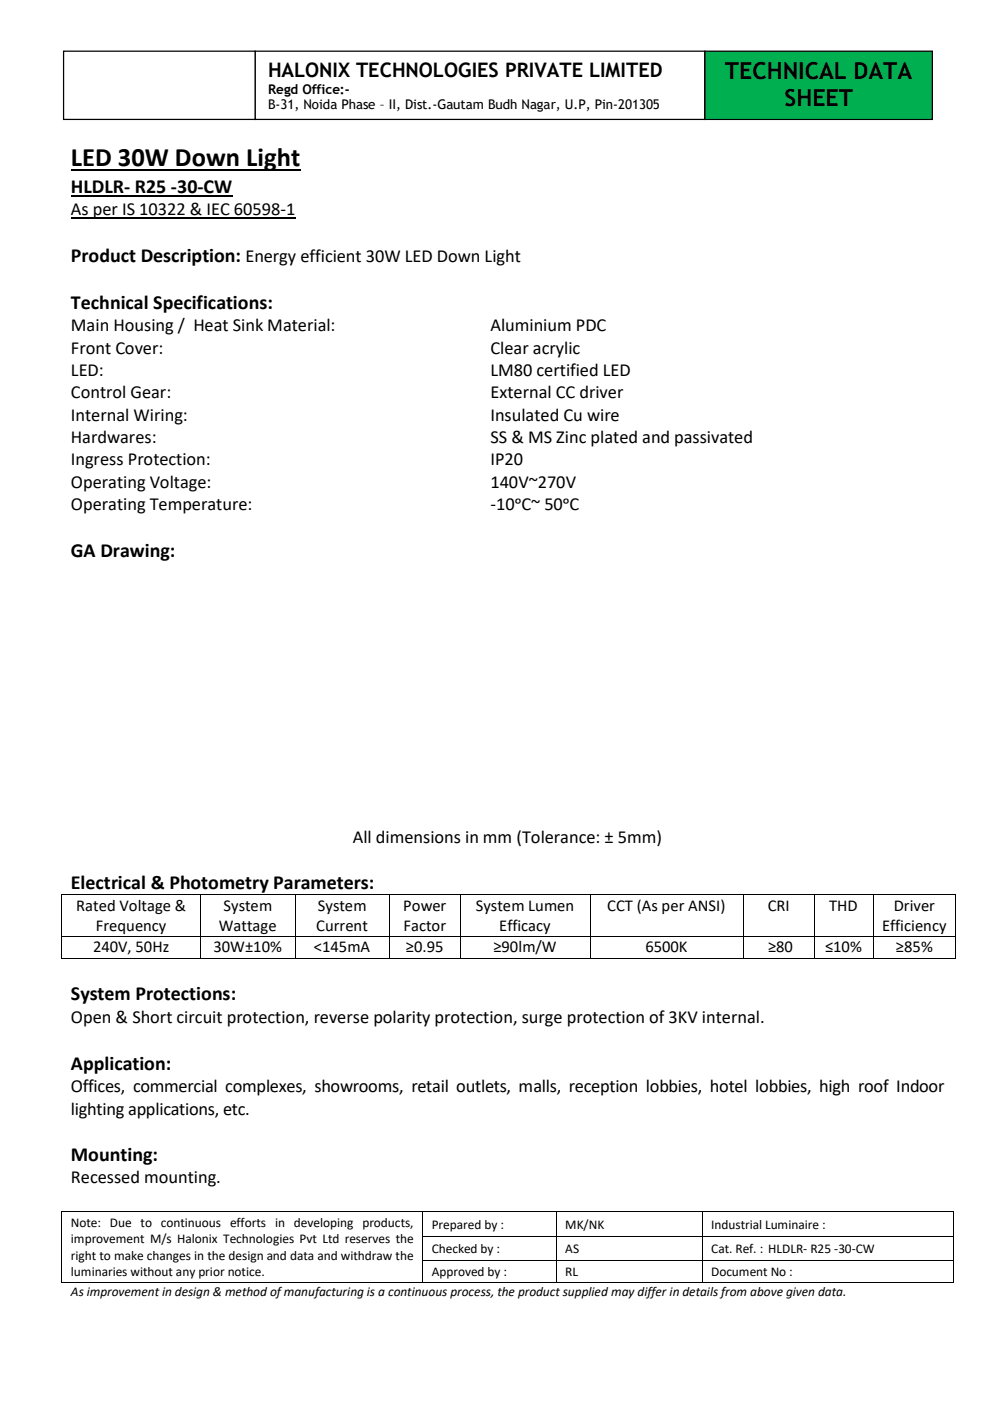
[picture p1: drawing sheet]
<svg xmlns="http://www.w3.org/2000/svg" width="210mm" height="297mm" viewBox="0 0 210 297" stroke-linecap="round" stroke-linejoin="round" font-family="sans-serif">
<defs><g id="words">
<text font-size="5.6" x="15" y="35.3">LED 30W Down Light</text>
<g font-size="5">
<text x="153.7" y="16.7">TECHNICAL DATA</text>
<text x="166.3" y="22.4">SHEET</text>
</g>
<g font-size="4.2">
<text x="56.8" y="16.3">HALONIX TECHNOLOGIES PRIVATE LIMITED</text>
<text x="15" y="40.9">HLDLR- R25 -30-CW</text>
<text x="15" y="55.5">Product Description: Energy efficient 30W LED Down Light</text>
<text x="15" y="65.4">Technical Specifications:</text>
<text x="15" y="118">GA Drawing:</text>
<text x="15" y="188.4">Electrical &amp; Photometry Parameters:</text>
<text x="15" y="212">System Protections:</text>
<text x="15" y="226.7">Application:</text>
<text x="15" y="246">Mounting:</text>
</g>
<g font-size="3.9">
<text x="15" y="45.6">As per IS 10322 &amp; IEC 60598-1</text>
<text x="15" y="70.2">Main Housing / Heat Sink Material:</text>
<text x="104" y="70.2">Aluminium PDC</text>
<text x="15" y="74.9">Front Cover:</text>
<text x="104" y="74.9">Clear acrylic</text>
<text x="15" y="79.7">LED:</text>
<text x="104" y="79.7">LM80 certified LED</text>
<text x="15" y="84.4">Control Gear:</text>
<text x="15" y="89.2">Internal Wiring:</text>
<text x="104" y="84.4">External CC driver</text>
<text x="104" y="89.2">Insulated Cu wire</text>
<text x="15" y="93.9">Hardwares:</text>
<text x="104" y="93.9">SS &amp; MS Zinc plated and passivated</text>
<text x="15" y="98.6">Ingress Protection:</text>
<text x="104" y="98.6">IP20</text>
<text x="15" y="103.4">Operating Voltage:</text>
<text x="104" y="103.4">140V~270V</text>
<text x="15" y="108.1">Operating Temperature:</text>
<text x="104" y="108.1">-10ᵒC~ 50ᵒC</text>
<text x="74.8" y="178.6">All dimensions in mm (Tolerance: ± 5mm)</text>
<text x="15" y="216.8">Open &amp; Short circuit protection, reverse polarity protection, surge protection of 3KV internal.</text>
<text x="15" y="231.5">Offices, commercial complexes, showrooms, retail outlets, malls, reception lobbies, hotel lobbies, high roof Indoor</text>
<text x="15" y="236.2">lighting applications, etc.</text>
<text x="15" y="250.8">Recessed mounting.</text>
</g>
<g font-size="3.5">
<text x="16.2" y="193.1">Rated Voltage &amp;</text>
<text x="20.3" y="197.4">Frequency</text>
<text x="46.4" y="197.4">Wattage</text>
<text x="47.4" y="193.1">System</text>
<text x="67" y="197.4">Current</text>
<text x="67.4" y="193.1">System</text>
<text x="85.5" y="193.1">Power</text>
<text x="85.5" y="197.4">Factor</text>
<text x="100.9" y="193.1">System Lumen</text>
<text x="105.8" y="197.4">Efficacy</text>
<text x="128.7" y="193.1">CCT (As per ANSI)</text>
<text x="162.7" y="193.1">CRI</text>
<text x="175.8" y="193.1">THD</text>
<text x="187" y="197.4">Efficiency</text>
<text x="189.4" y="193.1">Driver</text>
<text x="19.7" y="201.9">240V, 50Hz</text>
<text x="45.3" y="201.9">30W±10%</text>
<text x="66.5" y="201.9">&lt;145mA</text>
<text x="86" y="201.9">≥0.95</text>
<text x="104.6" y="201.9">≥90lm/W</text>
<text x="136.8" y="201.9">6500K</text>
<text x="162.8" y="201.9">≥80</text>
<text x="174.9" y="201.9">≤10%</text>
<text x="189.9" y="201.9">≥85%</text>
</g>
<g font-size="2.8">
<text x="56.8" y="19.9">Regd Office:-</text>
<text x="56.8" y="23.2">B-31, Noida Phase – II, Dist.-Gautam Budh Nagar, U.P, Pin-201305</text>
<text x="15" y="260.1">Note: Due to continuous efforts in developing products,</text>
<text x="15" y="263.5">improvement M/s Halonix Technologies Pvt Ltd reserves the</text>
<text x="91.5" y="260.4">Prepared by :</text>
<text x="119.8" y="260.4">MK/NK</text>
<text x="150.7" y="260.4">Industrial Luminaire :</text>
<text x="15" y="266.9">right to make changes in the design and data and withdraw the</text>
<text x="91.5" y="265.5">Checked by :</text>
<text x="119.8" y="265.5">AS</text>
<text x="150.7" y="265.5">Cat. Ref. : HLDLR- R25 -30-CW</text>
<text x="15" y="270.4">luminaries without any prior notice.</text>
<text x="15" y="274.6">As improvement in design &amp; method of manufacturing is a continuous process, the product supplied may differ in details from above given data.</text>
<text x="91.5" y="270.4">Approved by :</text>
<text x="119.8" y="270.4">RL</text>
<text x="150.7" y="270.4">Document No :</text>
</g>
</g></defs>
<path d="M15 36.1h48.6" fill="none" stroke="#000" stroke-width=".38"/>
<path d="M15 41.5h34.2" fill="none" stroke="#000" stroke-width=".3"/>
<path d="M15 46.2h47.6" fill="none" stroke="#000" stroke-width=".25"/>
<g fill="#000">
<path d="M13 189.6h.2v.1h-.2z" fill-rule="evenodd"/>
<path d="M13 189.6h.2v.1h-.2z" fill-rule="evenodd"/>
<path d="M13 198.4h.2v.1h-.2z" fill-rule="evenodd"/>
<path d="M42.5 189.6h.1v.1h-.1z" fill-rule="evenodd"/>
<path d="M42.5 198.4h.1v.1h-.1z" fill-rule="evenodd"/>
<path d="M62.5 189.6h.2v.1h-.2z" fill-rule="evenodd"/>
<path d="M62.5 198.4h.2v.1h-.2z" fill-rule="evenodd"/>
<path d="M82.5 189.6h.2v.1h-.2z" fill-rule="evenodd"/>
<path d="M82.5 198.4h.2v.1h-.2z" fill-rule="evenodd"/>
<path d="M97.5 189.6h.1v.1h-.1z" fill-rule="evenodd"/>
<path d="M97.5 198.4h.1v.1h-.1z" fill-rule="evenodd"/>
<path d="M125 189.6h.2v.1h-.2z" fill-rule="evenodd"/>
<path d="M125 198.4h.2v.1h-.2z" fill-rule="evenodd"/>
<path d="M157.5 189.6h.2v.1h-.2z" fill-rule="evenodd"/>
<path d="M157.5 198.4h.2v.1h-.2z" fill-rule="evenodd"/>
<path d="M172.5 189.6h.2v.1h-.2z" fill-rule="evenodd"/>
<path d="M172.5 198.4h.2v.1h-.2z" fill-rule="evenodd"/>
<path d="M185 189.6h.2v.1h-.2z" fill-rule="evenodd"/>
<path d="M185 198.4h.2v.1h-.2z" fill-rule="evenodd"/>
<path d="M202.5 189.6h.2v.1h-.2z" fill-rule="evenodd"/>
<path d="M202.5 189.6h.2v.1h-.2z" fill-rule="evenodd"/>
<path d="M202.5 198.4h.2v.1h-.2z" fill-rule="evenodd"/>
<path d="M13 203.1h.2v.2h-.2z" fill-rule="evenodd"/>
<path d="M13 203.1h.2v.2h-.2z" fill-rule="evenodd"/>
<path d="M42.5 203.1h.1v.2h-.1z" fill-rule="evenodd"/>
<path d="M62.5 203.1h.2v.2h-.2z" fill-rule="evenodd"/>
<path d="M82.5 203.1h.2v.2h-.2z" fill-rule="evenodd"/>
<path d="M97.5 203.1h.1v.2h-.1z" fill-rule="evenodd"/>
<path d="M125 203.1h.2v.2h-.2z" fill-rule="evenodd"/>
<path d="M157.5 203.1h.2v.2h-.2z" fill-rule="evenodd"/>
<path d="M172.5 203.1h.2v.2h-.2z" fill-rule="evenodd"/>
<path d="M185 203.1h.2v.2h-.2z" fill-rule="evenodd"/>
<path d="M202.5 203.1h.2v.2h-.2z" fill-rule="evenodd"/>
<path d="M202.5 203.1h.2v.2h-.2z" fill-rule="evenodd"/>
<path d="M13 256.7h.2v.1h-.2z" fill-rule="evenodd"/>
<path d="M13 256.7h.2v.1h-.2z" fill-rule="evenodd"/>
<path d="M89.6 256.7h.1v.1h-.1z" fill-rule="evenodd"/>
<path d="M117.9 256.7h.2v.1h-.2z" fill-rule="evenodd"/>
<path d="M148.8 256.7h.1v.1h-.1z" fill-rule="evenodd"/>
<path d="M201.9 256.7h.2v.1h-.2z" fill-rule="evenodd"/>
<path d="M201.9 256.7h.2v.1h-.2z" fill-rule="evenodd"/>
<path d="M13 262.1h.2v.1h-.2z" fill-rule="evenodd"/>
<path d="M13 267h.2v.2h-.2z" fill-rule="evenodd"/>
<path d="M13 271.8h.2v.1h-.2z" fill-rule="evenodd"/>
<path d="M13 271.8h.2v.1h-.2z" fill-rule="evenodd"/>
<path d="M89.6 262.1h.1v.1h-.1z" fill-rule="evenodd"/>
<path d="M89.6 267h.1v.2h-.1z" fill-rule="evenodd"/>
<path d="M89.6 271.8h.1v.1h-.1z" fill-rule="evenodd"/>
<path d="M117.9 262.1h.2v.1h-.2z" fill-rule="evenodd"/>
<path d="M117.9 267h.2v.2h-.2z" fill-rule="evenodd"/>
<path d="M117.9 271.8h.2v.1h-.2z" fill-rule="evenodd"/>
<path d="M148.8 262.1h.1v.1h-.1z" fill-rule="evenodd"/>
<path d="M148.8 267h.1v.2h-.1z" fill-rule="evenodd"/>
<path d="M148.8 271.8h.1v.1h-.1z" fill-rule="evenodd"/>
<path d="M201.9 262.1h.2v.1h-.2z" fill-rule="evenodd"/>
<path d="M201.9 267h.2v.2h-.2z" fill-rule="evenodd"/>
<path d="M201.9 271.8h.2v.1h-.2z" fill-rule="evenodd"/>
<path d="M201.9 271.8h.2v.1h-.2z" fill-rule="evenodd"/>
</g>
<g fill="none" stroke="#000" stroke-width=".21">
<path d="M13.1 189.7v8.7M13.1 198.5v4.6M13.2 189.6h29.3M13.2 198.4h29.3M42.6 189.7v8.7M42.6 198.5v4.6M42.6 189.6h19.9M42.6 198.4h19.9M62.6 189.7v8.7M62.6 198.5v4.6M62.7 189.6h19.8M62.7 198.4h19.8"/>
<path d="M82.6 189.7v8.7M82.6 198.5v4.6M82.7 189.6h14.8M82.7 198.4h14.8M97.6 189.7v8.7M97.6 198.5v4.6M97.6 189.6h27.4M97.6 198.4h27.4M125.1 189.7v8.7M125.1 198.5v4.6M125.2 189.6h32.3M125.2 198.4h32.3"/>
<path d="M157.6 189.7v8.7M157.6 198.5v4.6M157.7 189.6h14.8M157.7 198.4h14.8M172.6 189.7v8.7M172.6 198.5v4.6M172.7 189.6h12.3M172.7 198.4h12.3M185.1 189.7v8.7M185.1 198.5v4.6M185.2 189.6h17.3M185.2 198.4h17.3"/>
<path d="M202.6 189.7v8.7M202.6 198.5v4.6M13.2 203.2h29.3M42.6 203.2h19.9M62.7 203.2h19.8M82.7 203.2h14.8M97.6 203.2h27.4M125.2 203.2h32.3M157.7 203.2h14.8M172.7 203.2h12.3M185.2 203.2h17.3M13.1 256.8v5.3"/>
<path d="M13.2 256.7h76.4M89.6 256.8v5.3M89.7 256.7h28.2M118 256.8v5.3M118.1 256.7h30.7M148.8 256.8v5.3M148.9 256.7h53M202 256.8v5.3M13.1 262.2v4.8M13.1 267.2v4.6M13.2 271.9h76.4M89.6 262.2v4.8"/>
<path d="M89.6 267.2v4.6M89.7 262.2h28.2M89.7 267.1h28.2M89.7 271.9h28.2M118 262.2v4.8M118 267.2v4.6M118.1 262.2h30.7M118.1 267.1h30.7M118.1 271.9h30.7M148.8 262.2v4.8M148.8 267.2v4.6M148.9 262.2h53"/>
<path d="M148.9 267.1h53M148.9 271.9h53M202 262.2v4.8M202 267.2v4.6"/>
</g>
<path d="M149.4 10.8h48.2v14.5h-48.2z" fill-rule="evenodd" fill="#00b050"/>
<path d="M149.4 10.8h48.2v14.5h-48.2z" fill="none" stroke="#000" stroke-width=".26"/>
<path d="M13.5 10.8h40.6v14.5h-40.6z" fill-rule="evenodd" fill="#fff"/>
<path d="M13.5 10.8h40.6v14.5h-40.6z" fill="none" stroke="#000" stroke-width=".26"/>
<path d="M54.1 10.8h95.3v14.5h-95.3z" fill-rule="evenodd" fill="#fff"/>
<path d="M54.1 10.8h95.3v14.5h-95.3z" fill="none" stroke="#000" stroke-width=".26"/>
<use href="#words"/>
</svg>
